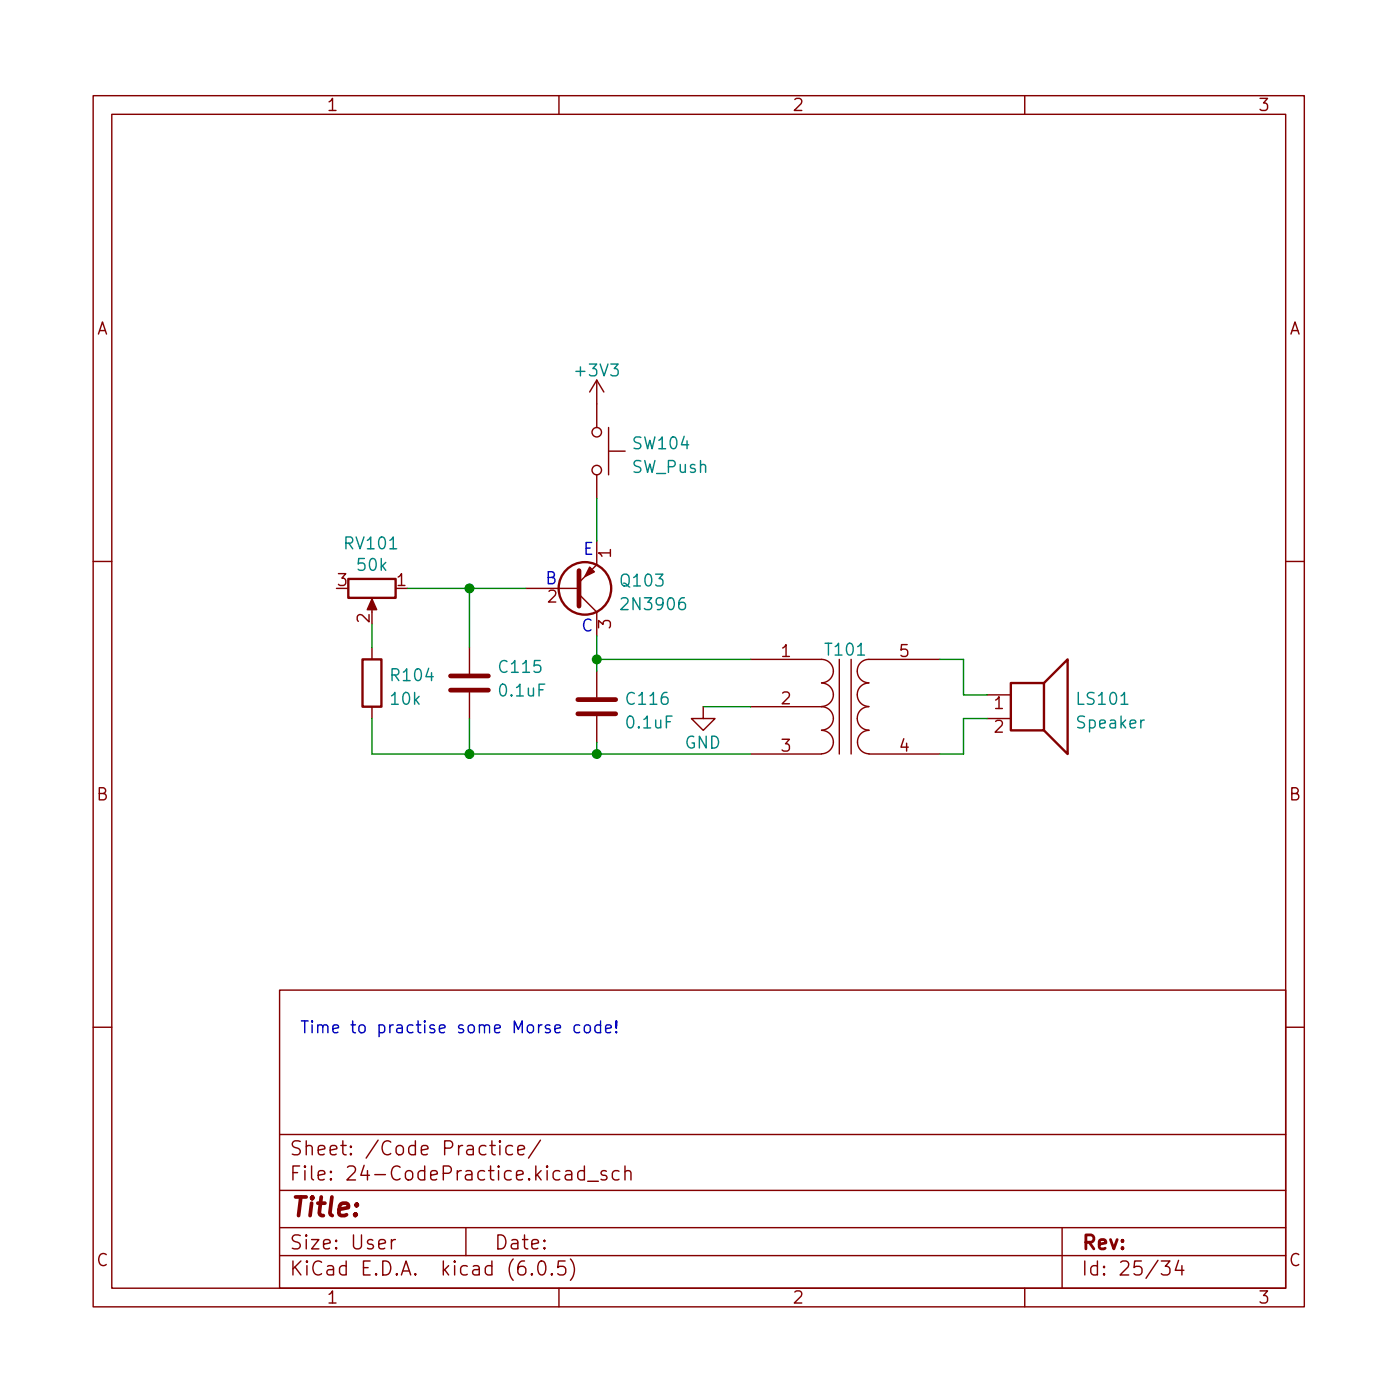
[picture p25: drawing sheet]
<svg xmlns="http://www.w3.org/2000/svg" width="150mm" height="150mm" viewBox="0 0 150 150" stroke-linecap="round" stroke-linejoin="round" font-family="sans-serif">
<defs><g id="words">
<text font-size="2.8" fill="#840000" x="31" y="130.6">Title:</text>
<g font-size="2.1" fill="#840000">
<text x="31" y="124">Sheet: /Code Practice/</text>
<text x="31" y="126.7">File: 24-CodePractice.kicad_sch</text>
<text x="31" y="136.9">KiCad E.D.A. kicad (6.0.5)</text>
<text x="31" y="134.1">Size: User</text>
<text x="53" y="134.1">Date:</text>
<text x="116" y="134.1">Rev:</text>
<text x="116" y="136.9">Id: 25/34</text>
</g>
<g font-size="1.8" fill="#840000">
<text x="35" y="11.9">1</text>
<text x="85" y="11.9">2</text>
<text x="135" y="11.9">3</text>
<text x="10.3" y="35.9">A</text>
<text x="138.4" y="35.9">A</text>
<text x="65.6" y="59.8" transform="rotate(-90 65.6 59.8)">1</text>
<text x="36.3" y="62.9">3</text>
<text x="42.6" y="62.9">1</text>
<text x="58.8" y="64.7">2</text>
<text x="39.7" y="66.8" transform="rotate(-90 39.7 66.8)">2</text>
<text x="65.6" y="67.5" transform="rotate(-90 65.6 67.5)">3</text>
<text x="83.9" y="70.5">1</text>
<text x="96.6" y="70.5">5</text>
<text x="83.9" y="75.6">2</text>
<text x="106.7" y="76.1">1</text>
<text x="83.9" y="80.7">3</text>
<text x="96.6" y="80.7">4</text>
<text x="106.7" y="78.7">2</text>
<text x="10.3" y="85.9">B</text>
<text x="138.4" y="85.9">B</text>
<text x="10.3" y="135.9">C</text>
<text x="138.4" y="135.9">C</text>
<text x="35" y="139.9">1</text>
<text x="85" y="139.9">2</text>
<text x="135" y="139.9">3</text>
</g>
<g font-size="1.8" fill="#008484">
<text x="62" y="40.4">+3V3</text>
<text x="67.9" y="50.8">SW_Push</text>
<text x="68.1" y="48.2">SW104</text>
<text x="37.1" y="59">RV101</text>
<text x="38.5" y="61.3">50k</text>
<text x="66.8" y="63">Q103</text>
<text x="67" y="65.5">2N3906</text>
<text x="88.7" y="70.4">T101</text>
<text x="42" y="75.7">10k</text>
<text x="42.1" y="73.1">R104</text>
<text x="53.7" y="74.8">0.1uF</text>
<text x="53.7" y="72.2">C115</text>
<text x="67.4" y="75.7">C116</text>
<text x="115.8" y="75.7">LS101</text>
<text x="67.4" y="78.2">0.1uF</text>
<text x="73.5" y="80.4">GND</text>
<text x="115.8" y="78.2">Speaker</text>
</g>
<g font-size="1.8" fill="#0000c2">
<text x="62.5" y="59.6">E</text>
<text x="58.5" y="62.7">B</text>
<text x="62.3" y="67.8">C</text>
<text x="32.2" y="110.9">Time to practise some Morse code!</text>
</g>
</g></defs>
<g fill="none" stroke="#840000" stroke-width=".15">
<path d="M10 10.3h130v130h-130zM12 12.3h126v126h-126zM60 10.3v2M110 10.3v2M64.1 58.1v2.5l-1.9 1.9M64.1 40.8v5.1M64.1 51v2.5M64.1 40.8l-.8 1.3M64.1 40.8l.7 1.3M65.3 48.4h1.8M65.3 45.9v5.1M10 60.3h2"/>
<path d="M39.9 64.7v1M39.9 69.5v1.3M39.9 75.9v1.2M50.4 69.5v2.8M50.4 74.3v2.8M56.4 63.2h5.8M62.2 63.8l1.9 1.9v2.5M64.1 72.1v2.7M64.1 76.9v2.8M75.5 75.9v1.2h1.3l-1.3 1.3-1.3-1.3h1.3M80.6 75.9h7.6a1.27 1.27 0 0 1 1.3 1.2 1.27 1.27 0 0 1-1.3 1.3 1.26 1.26 0 0 1 1.3 1.3 1.26 1.26 0 0 1-1.3 1.2M80.6 70.8h7.6a1.26 1.26 0 0 1 1.3 1.2 1.26 1.26 0 0 1-1.3 1.3"/>
<path d="M88.2 73.3a1.26 1.26 0 0 1 1.3 1.3 1.26 1.26 0 0 1-1.3 1.2M90.1 70.8v10.1M91.4 70.8v10.1M93.3 75.9a1.26 1.26 0 0 0-1.3 1.2 1.26 1.26 0 0 0 1.3 1.3M93.3 73.3a1.26 1.26 0 0 0-1.3 1.3 1.26 1.26 0 0 0 1.3 1.2M93.3 78.4a1.26 1.26 0 0 0-1.3 1.3 1.26 1.26 0 0 0 1.3 1.2M100.9 70.8h-7.6a1.26 1.26 0 0 0-1.3 1.2 1.26 1.26 0 0 0 1.3 1.3M106 74.6h2.5M106 77.1h2.5M138 60.3h2M80.6 80.9h7.6M93.3 80.9h7.6"/>
<path d="M10 110.3h2M30 106.3h108v32h-108zM138 110.3h2M30 134.8h108M30 131.8h108M30 127.8h108M30 121.8h108M42 133.1v1M42.4 133.1a.38 .38 0 0 0-.4 .2M50 131.8v3M52.6 123h.6M52.8 122.5v1.2l.1 .2 .3 .1"/>
<path d="M53.7 122.5h-.1l.1 .1v-.1v.1M53.7 123v1M55 123h-.4l-.3 .2v.5l.1 .2 .2 .1 .4-.1M55.6 123.5l.7-.2-.1-.3h-.4l-.2 .2 .1 .7 .1 .1 .4-.1M57.1 136.7l.1 .1-.1 .1-.1-.1 .1-.1v.2M57.9 135.4a.36 .36 0 0 1 .6 .2 .88 .88 0 0 1-.3 1.3 .38 .38 0 0 1-.4-.3 1.17 1.17 0 0 1 .1-1.2zM58 122.4l-1.3 1.9M59.2 136.7l.1 .1-.1 .1v-.1v-.1v.2M60 138.3v2M60.7 135.4h-.8v.7l.2-.2 .5 .1 .1 .2v.5l-.3 .2h-.3l-.2-.2M61.2 135.1a1.72 1.72 0 0 1 0 2.3M62.7 125.7h-.4l-.3 .2v.5l.2 .2 .1 .1 .4-.1"/>
<path d="M62.7 125.2v1.5M63.1 126.8h1.1M65.1 125.7h-.4l-.2 .2 .1 .2 .5 .1 .1 .2-.1 .2-.2 .1-.4-.1M66.4 125.7h-.4l-.3 .2v.5l.2 .2 .1 .1 .4-.1M67.1 125.8a.37 .37 0 0 1 .6 .1v.8M67.1 125.2v1.5M110 138.3v2M114 131.8v6.5M124.7 135.4h.9l-.5 .5a.41 .41 0 0 1 .5 .3v.4l-.2 .2-.5 .1-.2-.2M126.5 135.3l-.3 1.1h.9M126.9 135.9v1"/>
<circle cx="64.1" cy="50.5" r=".51"/>
<circle cx="64.1" cy="46.4" r=".51"/>
</g>
<g fill="none" stroke="#840000" stroke-width=".25">
<path d="M37.4 62.1h5.1v2.1h-5.1zM38.9 70.8h2v5.1h-2zM108.5 73.3h3.6v5.1h-3.6zM112.1 73.3l2.5-2.5v10.1l-2.5-2.5"/>
<circle cx="62.8" cy="63.2" r="2.82"/>
</g>
<path d="M48.4 74.1h4M48.4 72.6h4M62 76.6h4.1M62 75.1h4.1M62.2 61.3v3.8" fill="none" stroke="#840000" stroke-width=".51"/>
<g fill="#840000" stroke="#840000" stroke-width=".15">
<path d="M63.3 60.9l.5 .5-1 .5z"/>
<path d="M39.9 64.3l.5 1.1h-1z"/>
</g>
<path d="M62.2 110.1l-.3-.1-.3 .3v.3l.1 .2 .2 .1 .3-.1M62.8 110.1a.34 .34 0 0 1 .6 .2v.3a.34 .34 0 0 1-.4 .3 .34 .34 0 0 1-.3-.3v-.3zM64.5 110.1l-.4-.1-.2 .3v.3l.1 .2 .1 .1 .4-.1M64.5 109.6v1.3M65 110.4l.6-.1v-.2l-.4-.1-.2 .2 .1 .6 .1 .1 .4-.1M66.2 110.7v.1v.1l-.1-.1 .1-.1v.2M66.2 109.6v.8v-.8h-.1l.1 .8" fill="none" stroke="#0000c2" stroke-width=".15"/>
<path d="M64.1 53.5v4.6M39.9 77.1v3.8h40.7M39.9 67v2.5M43.7 63.2h12.7M50.4 63.2v6.3M50.4 77.1v3.8M64.1 70.8h16.5M64.1 68.2v3.9M64.1 79.7v1.2M75.5 75.9h5.1M100.9 70.8h2.5v3.8h2.6M106 77.1h-2.6v3.8h-2.5" fill="none" stroke="#008400" stroke-width=".15"/>
<g fill="#008400" stroke="#008400" stroke-width=".15">
<circle cx="50.4" cy="63.2" r=".46"/>
<circle cx="50.4" cy="80.9" r=".46"/>
<circle cx="64.1" cy="70.8" r=".46"/>
<circle cx="64.1" cy="80.9" r=".46"/>
</g>
<use href="#words"/>
</svg>
